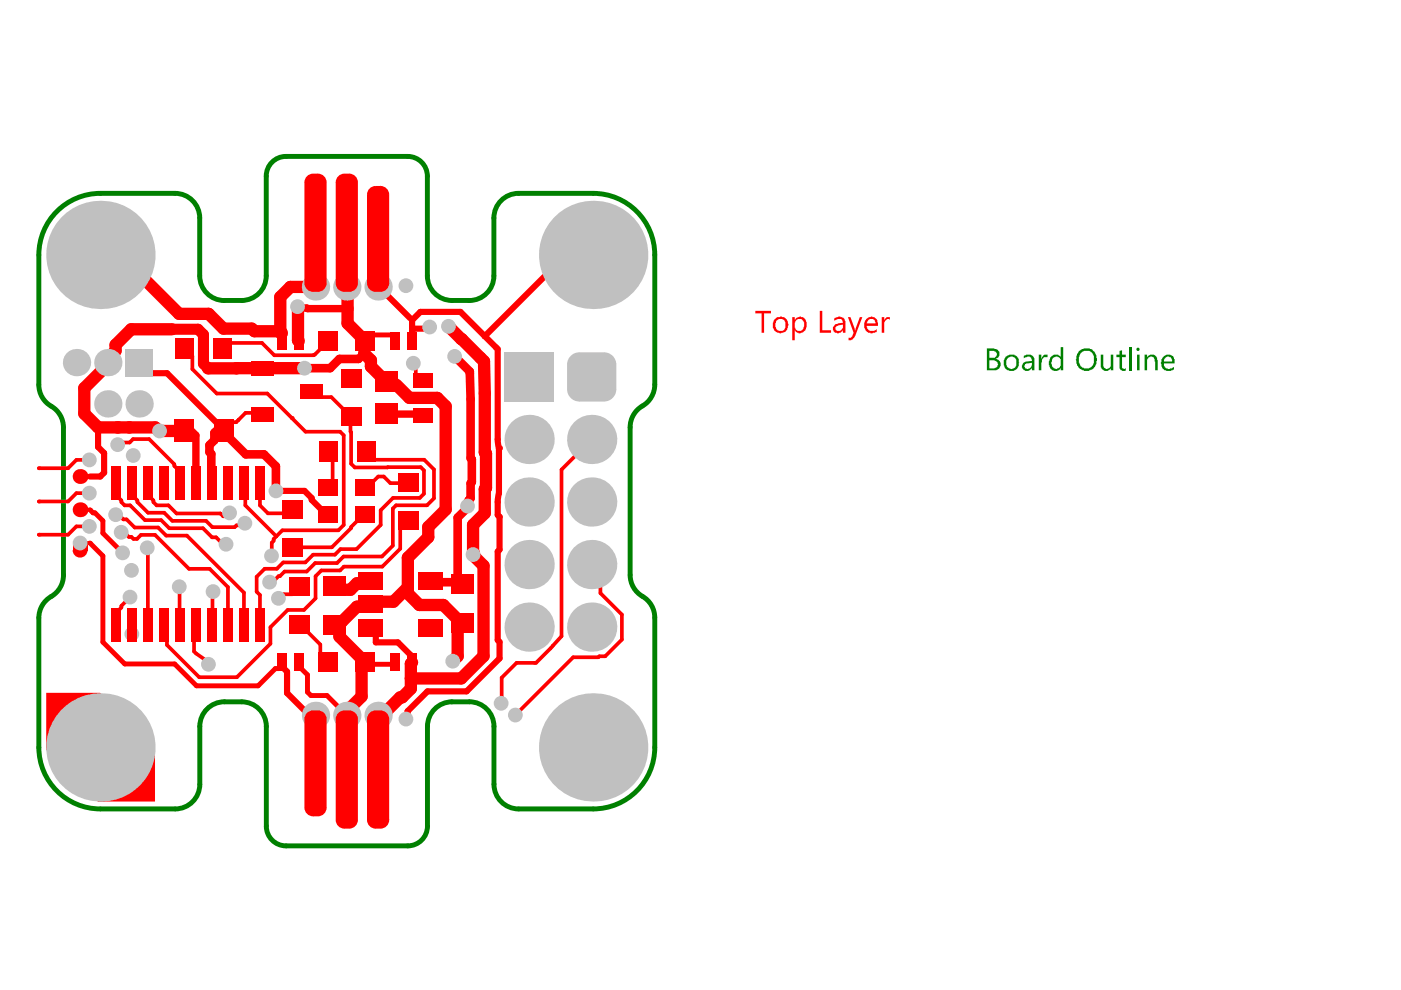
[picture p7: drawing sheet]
<svg xmlns="http://www.w3.org/2000/svg" width="297mm" height="210mm" viewBox="0 0 297 210" stroke-linecap="round" stroke-linejoin="round" font-family="sans-serif">
<g fill="none" stroke="#008000" stroke-width="1">
<path d="M56.4 37.4v21.1M60.6 33.2h25.8M90.6 37.3v21.2M8.2 54.1v27.5M21.3 41h15.8M42.3 46.2v12.3M104.7 46.2v12.3M109.9 41h15.9M138.8 54v27.6M47.6 63.7h3.8M95.8 63.7h3.7M13.5 90.6v31.4"/>
<path d="M133.6 90.6v31.3M8.2 131v27.5M138.8 131v27.5M42.4 154v12.3M47.6 148.8h3.6M56.5 154v21.2M90.6 154v21.2M95.7 148.8h3.8M104.7 154v12.3M21.3 171.5h15.8M60.6 179.3h25.8M110 171.5h15.8"/>
</g>
<g fill="#008000">
<path d="M220.2 75.2h.6v.8l.1-.1a.99 .99 0 0 1 1.2-.7v.5a.87 .87 0 0 0-.9 .2 .87 .87 0 0 0-.3 .9l-.1 .1v1.6h-.6z"/>
<path d="M233.4 75.2h.5v2.1a.78 .78 0 0 0 .4 .8 .78 .78 0 0 0 .9-.1l.3-.3v-2.5h.5v3.3h-.5v-.4a1.16 1.16 0 0 1-1.2 .5 1.16 1.16 0 0 1-.9-.9z"/>
<path d="M237.4 74.4l.5-.1v.9h.8v.5h-.8v1.9a.49 .49 0 0 0 .2 .6 .49 .49 0 0 0 .6-.1v.4a.86 .86 0 0 1-.9 0 .86 .86 0 0 1-.4-.8v-2h-.7v-.5h.7z"/>
<path d="M239.4 73.6h.5v4.9h-.5z"/>
<path d="M242.7 75.2h.5v.7a1.1 1.1 0 0 1 1.2-.7 1.1 1.1 0 0 1 .9 1.1l.2 .1v2.1h-.6v-1.8h-.1a.8 .8 0 0 0-.9-1.1l-.2 .1a.76 .76 0 0 0-.5 1v1.8h-.5z"/>
<path d="M209.8 74.4v1.5h.6a.73 .73 0 0 0 .8-.5 .73 .73 0 0 0-.2-.9l-.2-.1zM209.8 76.4v1.7h1a.82 .82 0 0 0 .7-.6 .82 .82 0 0 0-.3-.8l-.4-.3zM209.2 73.9h1.6v.1a1.02 1.02 0 0 1 1.1 .8 1.02 1.02 0 0 1-.7 1.2l-.1 .1a1.21 1.21 0 0 1 1.1 1.4 1.21 1.21 0 0 1-1.5 1h-1.5z"/>
<path d="M213.5 76.1a1.52 1.52 0 0 0 .5 2 1.05 1.05 0 0 0 1.5-1 1.04 1.04 0 0 0-1.1-1.5l-.5 .1zM213.2 75.6h.1a1.56 1.56 0 0 1 2.7 .8 1.8 1.8 0 0 1-.7 2 1.65 1.65 0 0 1-2-.2 1.65 1.65 0 0 1-.3-1.9z"/>
<path d="M217.3 77.2l-.1 .4a.69 .69 0 0 0 .6 .6 .69 .69 0 0 0 .7-.4h.2l.1-.4v-.5zM217.1 75.5a1.36 1.36 0 0 1 1.4-.3 1.36 1.36 0 0 1 .8 1.2v2.1h-.5v-.4l-.3 .1a1.03 1.03 0 0 1-1.7-.1 1.06 1.06 0 0 1 .9-1.4l1.1-.2a.85 .85 0 0 0-.5-.8 .85 .85 0 0 0-1 .2l-.2 .1z"/>
<path d="M222.6 75.9a1.49 1.49 0 0 1 2.3-.3v.1v-2.1h.5v4.9h-.5v-.5l-.1 .1a1.23 1.23 0 0 1-2.2-.1 1.93 1.93 0 0 1 0-2zM223.2 76l-.2 .4a1.72 1.72 0 0 0 .4 1.7 1.05 1.05 0 0 0 1.5-1v-.7a1.03 1.03 0 0 0-1.5-.7z"/>
<path d="M229.1 74.8a2.49 2.49 0 0 0 .2 2.9 1.64 1.64 0 0 0 1.9 .2 1.64 1.64 0 0 0 .7-1.9 1.46 1.46 0 0 0-1.8-1.6zM228.7 74.4a3.1 3.1 0 0 1 2.4-.4h.2a2.1 2.1 0 0 1 1.2 1.9l.1 .4a3.1 3.1 0 0 1-1.1 2.1h-.1a2.15 2.15 0 0 1-2.8-.6 3.8 3.8 0 0 1-.4-2.3z"/>
<path d="M240.9 73.9a.36 .36 0 0 1 .6-.1 .36 .36 0 0 1 0 .5 .36 .36 0 0 1-.6 0zM241.1 75.2h.5v3.3h-.5z"/>
<path d="M246.9 76l-.1 .7h1.7a.86 .86 0 0 0-.4-1 .86 .86 0 0 0-1.1 .2zM246.5 75.7a1.5 1.5 0 0 1 2.4 .2l.1 1.2h-2.2a1.13 1.13 0 0 0 1 1.1l.7-.1v-.1l.4-.2v.6h-.1a1.63 1.63 0 0 1-2 0 1.63 1.63 0 0 1-.5-1.9v-.4h.1z"/>
</g>
<g fill="none" stroke="#008000" stroke-width="1">
<path d="M60.6 33.2a4.2 4.2 0 0 0-4.2 4.1M86.4 33.2a4.2 4.2 0 0 1 4.2 4.1M21.3 41a13.1 13.1 0 0 0-13.1 13M37.1 41a5.2 5.2 0 0 1 5.2 5.2M42.3 58.5a5.2 5.2 0 0 0 5.3 5.2M56.4 58.5a5.2 5.2 0 0 1-5.2 5.2M90.6 58.5a5.2 5.2 0 0 0 5.2 5.2M104.7 58.5a5.2 5.2 0 0 1-5.2 5.2M109.9 41a5.2 5.2 0 0 0-5.2 5.2M125.8 41a13.1 13.1 0 0 1 13 13M8.2 81.6a5.5 5.5 0 0 0 3.2 4.9 5.2 5.2 0 0 1 2.1 4.1M138.8 81.6a5.5 5.5 0 0 1-3.2 4.9 5.2 5.2 0 0 0-2 4.1"/>
<path d="M13.5 122a5.5 5.5 0 0 1-3.2 4.9 5.2 5.2 0 0 0-2.1 4.1M133.6 121.9a5.5 5.5 0 0 0 3.2 4.9 5.2 5.2 0 0 1 2 4.2M8.2 158.5a13.1 13.1 0 0 0 13.1 13M47.6 148.8a5.2 5.2 0 0 0-5.2 5.2M51.2 148.8a5.2 5.2 0 0 1 5.3 5.2M95.9 148.8a5.2 5.2 0 0 0-5.3 5.2M99.5 148.8a5.2 5.2 0 0 1 5.2 5.2M138.8 158.5a13.1 13.1 0 0 1-13 13M42.4 166.3a5.2 5.2 0 0 1-5.3 5.2M56.5 175.2a4.2 4.2 0 0 0 4.1 4.1M90.6 175.2a4.2 4.2 0 0 1-4.2 4.1M104.7 166.3a5.2 5.2 0 0 0 5.3 5.2"/>
</g>
<g fill="#f00">
<path d="M15.4 116.6h3.2a1.57 1.57 0 0 1-1.6 1.6 1.57 1.57 0 0 1-1.6-1.6z"/>
<path d="M9.8 146.9h11.4l11.7 11.6v11.4h-12.1l-11-10.9z"/>
</g>
<path d="M105.8 95v9.6" fill="none" stroke="#f00" stroke-width="1.3"/>
<circle cx="105.8" cy="95" r=".65" fill="#f00"/>
<path d="M105.5 74v19.2M105.5 106.5v2.7" fill="none" stroke="#f00" stroke-width="1.3"/>
<circle cx="80.3" cy="60.8" r=".65" fill="#f00"/>
<path d="M80.2 60.8h.1M20.8 90.6v4.2l1.3 1.3v4.1l-.8 .8h-2.2M60.9 147l6 6" fill="none" stroke="#f00" stroke-width="1.3"/>
<path d="M18.9 97.5h-2.7l-1.8 1.8h-6.2M27.5 93.8h-2.1l-.4 .5M17 108.1h2.1M17 101h2.1M17 115.1h2.1M18.9 104.6h-2.7l-1.8 1.7h-6.2M18.9 111.6h-2.7l-1.8 1.8h-6.2" fill="none" stroke="#f00" stroke-width=".78"/>
<path d="M19.1 115.1l2.7 2.8v18.2l4.7 4.7h10.5l4.7 4.6h13l3.7-3.6h.8l.5-.6M19.1 108.1l.6 .6h.4l1.7 1.7v2.6l4.2 4.2" fill="none" stroke="#f00" stroke-width="1"/>
<path d="M20.8 90.6h4.1" fill="none" stroke="#f00" stroke-width="2.6"/>
<circle cx="24.9" cy="90.6" r="1.31" fill="#f00"/>
<path d="M36.4 69.8h-8.6l-3.3 3.3v1.3l-1.6 1.6v1.3l-5 5v5.4l2.9 2.9M44.1 78.1h20.5M50.2 78.1h-.1M77.2 74.9l1.4 1.5v1.3l3.1 3.1h.3M97.9 71.9l4.7 4.7 .2 6.8v12.5l.2 .3v7.3l-.2 .2v5.1l-2.5 2.5v6M24.9 90.6h8l.8 .8h5.4M84 81.5l2.8 2.9h5.9l1.8 1.7v21.9l-3.7 3.7v2.2l-4.3 4.3v7.6l2.4 2.5h5.1l3.8 3.8-.8 .8v6.2l-1 1.1M100.3 117.6l2.2 2.3v19.2l-4.7 4.7h-10.7M70.9 132.6h.3l.8 .8v1.6l5.4 5.5-.7 .7v6.5l-2.6 2.5v.3l.3 .3M78.6 123.1l-.5 .6h-2.4l-1.4 1.3h-2.6l-.8-.7M86.5 124.5l-3.1 3.1h-4.2l-1.1 1h-2.4l-3.2 3.2h-.5l-.7 .7M87.1 140.7v5.3" fill="none" stroke="#f00" stroke-width="2.6"/>
<g fill="none" stroke="#f00" stroke-width=".78">
<path d="M27.5 93.8l.7-.7h3.4l5.4 5.3v.4l1.1 1.2v2.4M61.9 88.6l2.9 2.9h7.3l.8 .8v19M74.3 91.5l.1 .1M74.4 88.2l-.1 .2M74.4 98.3l.8 .8 14-.1 .7 .7v5l-.9 .9h-5.7l-2.6 2.6v3.1l-5.1 5.1h-3.4l-1.2 1.2h-4.6l-1.7 1.6h-4.7l-1.3 1.4h-2.6l-1.7 1.7v3.2l.7 .7v6.3M77.7 95.8l1.6 1.7h10.6l2.1 2v6.2l-1.5 1.4h-6.5M24.5 109.1h.7l1 1h.6l1.8 1.7h4.9l1.7 1.8h4.4l12.1 12.1v6.8M25.7 112.9h.6l1 .9h.6l.4 .5h.7l.9-.9h3l7.2 7.2h4.4l3.8 3.9v8M25.7 106.1v.4l.7 .6h1.2l3.1 3.2h3.5l1.7 1.7h7.1l2 1.9h.8l1.5 1.5h.6M28 104.9l1.1 1.2v.4l2.3 2.2h3.4l1.7 1.7h7.2l1.3 1.4M31.2 116.2l.1 .1v16.2M31.3 102.4v2.5l1.2 1.2v.4l.7 .6h2.5l1.7 1.8h9.3l.6 .6h.3l.7-.8h.4"/>
<path d="M51.9 110.9l-.4 .5h-1.4l-.3 .4M52 107.1l6.6 6.6M59.9 112.4l-1.9 1.9v.4l-.4 .4v2.8M82.8 102.4l-1.4-1.4h-1.2l-2.6 2.6M83.3 107.8v7.9l-2.3 2.3h-8.2l-1.4 1.4h-4.6l-1.8 1.8h-4.7l-1 1h-.2l-1.3 1.2h-.6M86.6 110.3l-1.7 1.6v4.4l-3.8 3.8h-8.2l-.8 .8h-4l-1.2 1.3v4.7l-2.4 2.4h-3.5l-3.7 3.7v3.5l-7.1 7.1h-8l-6.8-6.9v-3.6l-.7-.6M27.6 126.6h.1M28 132.5v1.9M45.2 125.4l-.1 .1v6.8M63.6 124.4l-1.6 1.6h-1.8l-.9 .9h-.3M63.6 132.5l4.3 4.2v2.1l1.7 1.7"/>
</g>
<path d="M59.7 140.5v.7M63.3 140.5v.7l1.9 1.9v3.6l.7 .8h3.4l3.9 3.9M77.4 140.5l.4 .3h5.5l.4-.3" fill="none" stroke="#f00" stroke-width="1"/>
<path d="M40.6 91.4l.9 .9v10.1" fill="none" stroke="#f00" stroke-width="1.6"/>
<path d="M76.1 76l-.1 .1h-4l-2 2h-5.4M96.4 75.6l3.2 3.2 .2 5.8v12.5l.2 .3v4.8l-.2 .3v3.2l-.4 .4v.9l-.3 .3v.4l-2.1 2v13l1.1 1-.3-.3h-6.3l-.3-.3" fill="none" stroke="#f00" stroke-width="1.8"/>
<path d="M36.5 69.8h-.1M36.5 69.8h5.5l1.1 1.2v6.1l1 1" fill="none" stroke="#f00" stroke-width="2.4"/>
<path d="M102.8 71.3l2.7 2.7M58.5 104.1h6.1l1.5 1.5v.4l3.1 3.1h.4M105.5 116.9v18.8l.4 .4M105.5 109.2l.4 .4M105.9 109.6h.1M78.6 133.1l1.1 1v2.1h4.7l2.6 2.6v1.3l.4 .4M105.9 139.6l-7 7h-8.3l-4.2 4.2v1.3" fill="none" stroke="#f00" stroke-width="1.3"/>
<circle cx="100.3" cy="117.3" r="1.31" fill="#f00"/>
<path d="M105.9 109.6v6.9l-.4 .4" fill="none" stroke="#f00" stroke-width="1.3"/>
<path d="M69.6 95.8l.9 .9v5.8l-.9 .9M74.3 88.4v3.1M74.4 91.6v6.7M84 107.1l-.7 .7" fill="none" stroke="#f00" stroke-width=".78"/>
<circle cx="61.9" cy="88.6" r=".39" fill="#f00"/>
<g fill="none" stroke="#f00" stroke-width=".78">
<path d="M40.8 78.3l5.2 5.1h10.7l5.2 5.2M69.6 72.3l-3.1 3h-8.3l-2.7-2.6h-7l-1.2 1.2M74.3 88.2h.1M125.5 93.2l-6.4 6.4v35.3l-1.9 2M24.6 104.9l1.1 1.2M45 111.8h4.8M51.7 102.4l.3 .3v4.4M55.1 102.4v4.7l1.7 1.7h4.4l.8-.8M72.9 111.3l-1.2 1.1h-11.8M77.4 109.1h-.3l-6.7 6.9h-8.4M86.6 102.2l-.2 .2h-3.6M125.5 119.7l1.8 1.8v4.3l4.6 4.5v5.3l-3.6 3.5h-1.2l-.2 .3h-5.4l-12.2 12.2"/>
<path d="M27.6 126.6l-1.9 1.9v.3l-1.1 1.2v2.5M38 124.4l.1 8.1M41.1 132.9v5.2l3.1 2.3v.4M45.1 132.3l-.2 .2M116.7 137.5l-3.1 3h-4.1l-3.1 3.2v5.3l-.2 .1"/>
</g>
<path d="M56 96.3l2.5 2.6v5.2" fill="none" stroke="#f00" stroke-width="1.8"/>
<path d="M21.3 54h4.2l12.5 12.5h6.2l3.2 3.2h6l.5 .5h5.5l.3 .3v.3l-.3-.3v-7.5l2.2-2.2h5M63.2 65.1v7.1l.1 .1M73.7 65.4v3.2l3.7 3.7M87.1 146l-1.8 1.9h-.5l-3.8 3.8h-.8M87.4 140.5l-.3 .2" fill="none" stroke="#f00" stroke-width="2.6"/>
<path d="M87.4 69.7v-1.8l1.7-1.8h8.5l5.2 5.2M91.1 69.3l-.4 .4h-2.9l-.4 .4v2.2M105.9 136.1v3.5M59.7 141.2l1.2 1.2v4.6M66.9 153v8.9M86.4 152.1l-.3 .4" fill="none" stroke="#f00" stroke-width="1.3"/>
<path d="M63.1 65l.3 .3h1.7l.1 .1h8.5M77.2 74.9l-1.1 1.1" fill="none" stroke="#f00" stroke-width="1.6"/>
<path d="M77.4 72.3l1.4-1.3h4.4l.5 .5v.8" fill="none" stroke="#f00" stroke-width="1"/>
<circle cx="102.8" cy="71.3" r=".65" fill="#f00"/>
<path d="M45.5 91.8v1.5l-1.1 1.1v1.5l.4 .3v6.1l.1 .1M47.4 91.4l.1 .4 4.6 4.5h3.9" fill="none" stroke="#f00" stroke-width="1.8"/>
<path d="M80.2 50.7v10.1M125.8 54h-5.8l-17.2 17.3M29.5 76.9l2.2 2.2h3.7l10.6 10.6M80.3 60.8l6.7 6.7" fill="none" stroke="#f00" stroke-width="1.3"/>
<path d="M66.6 60.8l.3 .3M73.5 61.1l.2 .2v4.1M95.1 69.2l2.8 2.7" fill="none" stroke="#f00" stroke-width="2.6"/>
<path d="M39.2 73.9l1.6 1.6v2.8M87.6 77l.6 .5v2l1.1 1.2h.5M50.5 89.1h.1M55.7 88l-.5-.5h-3.1l-2 2h-1l-.4 .4v.4l-3 3h-.2M66.1 83l1.2 1.2h2.9l4.1 4M24.6 102.4v2.5M28 102.4v2.5M41.5 132.5l-.4 .4" fill="none" stroke="#f00" stroke-width=".78"/>
<path d="M74.4 150.8l-.9 .9" fill="none" stroke="#f00" stroke-width="1"/>
<path d="M82 87.6l.2 .2h7.3l.3 .2" fill="none" stroke="#f00" stroke-width="1.6"/>
<circle cx="45.5" cy="93.3" r=".39" fill="#f00"/>
<path d="M45.8 91.4l-.3 .4" fill="none" stroke="#f00" stroke-width="1.8"/>
<path d="M15.4 115.1h3.2v1.6h-3.2z" fill-rule="evenodd" fill="#f00"/>
<g fill="#f00">
<path d="M160.1 65.9h3.4v.5h-1.5v4.2h-.5v-4.2h-1.4z"/>
<path d="M173.8 65.9h.5v4.1h1.9v.6h-2.4z"/>
<path d="M179.8 67.2h.5l.9 2.8h.2l.9-2.8h.5l-1.4 4-.6 .5a.71 .71 0 0 1-.9 .4v-.5h.5l.3-.3 .3-.7z"/>
<path d="M186.9 67.2h.6v.7l.1-.1a.74 .74 0 0 1 1.1-.6v.6a.74 .74 0 0 0-1.1 .5h-.1v2.3h-.6z"/>
<path d="M164.7 67.9a1.82 1.82 0 0 0 .1 2.1h.1a1.01 1.01 0 0 0 1.6-.6v-.2a1.2 1.2 0 0 0-1.2-1.6zM164.1 67.8h.2a1.44 1.44 0 0 1 1.7-.6 1.5 1.5 0 0 1 1 2l-.1 .6a.68 .68 0 0 1-.8 .6v.2a1.66 1.66 0 0 1-2.2-1.6v-.6z"/>
<path d="M168 67.2h.5v.6l.7-.6a1.46 1.46 0 0 1 1.8 1.6 1.61 1.61 0 0 1-1.6 1.9l-.1-.1a.71 .71 0 0 1-.8-.6v2.1h-.5zM168.6 68l-.1 .4v1.1h.1a.68 .68 0 0 0 .8 .7h.2a1.22 1.22 0 0 0 .9-1.5 1 1 0 0 0-.5-1 1 1 0 0 0-1.1 .1z"/>
<path d="M177.1 69.4v.1a.68 .68 0 0 0 .6 .7 .68 .68 0 0 0 .8-.4l.2-.3v-.7l-.9 .2zM176.9 67.5h.1a1.3 1.3 0 0 1 1.7-.1l.3 .1 .1 .5h.1v2.6h-.5v-.6l-.1 .2a1.08 1.08 0 0 1-1.4 .4 1.08 1.08 0 0 1-.6-1.2l.5-.7 1.6-.3v-.2h-.1a.63 .63 0 0 0-.4-.6 .63 .63 0 0 0-.7 .2l-.6 .2z"/>
<path d="M184 67.9l-.2 .7h1.8a.9 .9 0 0 0-.5-1 .9 .9 0 0 0-1.1 .3zM183.6 67.6a1.98 1.98 0 0 1 1.8-.4l.1 .2a.76 .76 0 0 1 .5 .9l.1 .1v.7h-2.3a1.18 1.18 0 0 0 .7 1 1.18 1.18 0 0 0 1.3-.2l.1-.1v.6l-.7 .2a1.63 1.63 0 0 1-1.7-.6 1.63 1.63 0 0 1-.1-1.8z"/>
</g>
<path d="M105.5 93.2l.3 1.8M105.8 104.6l-.3 1.9" fill="none" stroke="#f00" stroke-width="1.3"/>
<path d="M117.2 136.9l-.5 .6" fill="none" stroke="#f00" stroke-width=".78"/>
<g fill="#c0c0c0">
<path d="M120.2 77.3h2.6zM120.8 75.7a2.61 2.61 0 0 1 2-1v2.6h-2.6l.1-.6z"/>
<path d="M122.8 82.5v2.6zM120.2 82.5h2.6v2.6a2.61 2.61 0 0 1-2.6-2.6z"/>
<path d="M128.1 82.5h2.6zM128.1 82.5h2.6a2.61 2.61 0 0 1-2.6 2.6z"/>
<path d="M128.1 74.7v2.6zM128.1 74.7a2.61 2.61 0 0 1 2.6 2.6h-2.6z"/>
<circle cx="17" cy="108.1" r="1.57"/>
<circle cx="18.9" cy="111.6" r="1.57"/>
<circle cx="18.9" cy="104.6" r="1.57"/>
<circle cx="18.9" cy="97.5" r="1.57"/>
<circle cx="17" cy="101" r="1.57"/>
<circle cx="17" cy="115.1" r="1.57"/>
<circle cx="24.5" cy="109.1" r="1.57"/>
<circle cx="25.7" cy="112.9" r="1.57"/>
<circle cx="24.9" cy="94.3" r="1.57"/>
<circle cx="26" cy="117.2" r="1.57"/>
<circle cx="27.9" cy="120.9" r="1.57"/>
<circle cx="27.6" cy="126.6" r="1.57"/>
<circle cx="31.2" cy="116.2" r="1.57"/>
<circle cx="47.9" cy="115.4" r="1.57"/>
<circle cx="51.9" cy="110.9" r="1.57"/>
<circle cx="57.6" cy="117.9" r="1.57"/>
<circle cx="48.7" cy="108.7" r="1.57"/>
<circle cx="57.2" cy="123.4" r="1.57"/>
<circle cx="59" cy="126.9" r="1.57"/>
<circle cx="28.2" cy="96.6" r="1.57"/>
<circle cx="28" cy="134.4" r="1.57"/>
<circle cx="96" cy="140.2" r="1.57"/>
<circle cx="45.2" cy="125.4" r="1.57"/>
<circle cx="78.8" cy="123.5" r="1.57"/>
<circle cx="99.1" cy="107.3" r="1.57"/>
<circle cx="100.3" cy="117.6" r="1.57"/>
<circle cx="58.5" cy="104.1" r="1.57"/>
<circle cx="64.6" cy="78.1" r="1.57"/>
<circle cx="106.2" cy="149.1" r="1.57"/>
<circle cx="109.3" cy="151.6" r="1.57"/>
<circle cx="91.1" cy="69.3" r="1.57"/>
<circle cx="38" cy="124.4" r="1.57"/>
<circle cx="44.2" cy="140.8" r="1.57"/>
<circle cx="63.1" cy="65" r="1.57"/>
<circle cx="95.1" cy="69.2" r="1.57"/>
<circle cx="96.4" cy="75.6" r="1.57"/>
<circle cx="73.5" cy="166.7" r="1.57"/>
<circle cx="33.8" cy="91.4" r="1.57"/>
<circle cx="73.5" cy="45.8" r="1.57"/>
<circle cx="87.6" cy="77" r="1.57"/>
<circle cx="86.1" cy="60.6" r="1.57"/>
<circle cx="86.1" cy="152.5" r="1.57"/>
<circle cx="21.3" cy="158.5" r="11.5"/>
<circle cx="125.8" cy="158.5" r="11.5"/>
<circle cx="66.9" cy="151.7" r="2.9"/>
<circle cx="73.5" cy="151.7" r="2.9"/>
<circle cx="80.2" cy="151.7" r="2.9"/>
<circle cx="112.2" cy="133" r="5.2"/>
<circle cx="125.5" cy="133" r="5.2"/>
<circle cx="112.2" cy="119.7" r="5.2"/>
<circle cx="125.5" cy="119.7" r="5.2"/>
<circle cx="112.2" cy="106.4" r="5.2"/>
<circle cx="125.5" cy="106.4" r="5.2"/>
<circle cx="16.2" cy="76.9" r="2.9"/>
<circle cx="21.3" cy="54" r="11.5"/>
<circle cx="22.9" cy="76.9" r="2.9"/>
<circle cx="22.9" cy="85.6" r="2.9"/>
<circle cx="29.5" cy="85.6" r="2.9"/>
<circle cx="112.2" cy="93.2" r="5.2"/>
<circle cx="125.5" cy="93.2" r="5.2"/>
<circle cx="66.9" cy="60.8" r="2.9"/>
<circle cx="73.5" cy="60.8" r="2.9"/>
<circle cx="80.2" cy="60.8" r="2.9"/>
<circle cx="125.8" cy="54" r="11.5"/>
</g>
<g fill="#c0c0c0">
<path d="M26.6 74h5.8v5.8h-5.8z" fill-rule="evenodd"/>
<path d="M107 74.7h10.4v10.4h-10.4z" fill-rule="evenodd"/>
<path d="M120.2 77.3l2.6-2.6h5.3l2.6 2.6v5.2l-2.6 2.6h-5.3l-2.6-2.6z" fill-rule="evenodd"/>
</g>
<g fill="#f00">
<path d="M73 173.9v1.8zM71.2 173.9h1.8v1.8a1.83 1.83 0 0 1-1.8-1.8z"/>
<path d="M74 173.9h1.9zM74 173.9h1.9a1.83 1.83 0 0 1-1.9 1.8z"/>
<path d="M74 150.6v1.9zM74 150.6a1.83 1.83 0 0 1 1.9 1.9h-1.9z"/>
<path d="M71.2 152.5h1.8zM71.7 151.2l.8-.5 .5-.1v1.9h-1.8v-.5z"/>
<path d="M74 36.8v1.9zM74 36.8a1.83 1.83 0 0 1 1.9 1.9h-1.9z"/>
<path d="M71.2 38.7h1.8zM71.7 37.4l.8-.5 .5-.1v1.9h-1.8v-.5z"/>
<path d="M73 60v1.9zM71.2 60h1.8v1.9a1.83 1.83 0 0 1-1.8-1.9z"/>
<path d="M74 60h1.9zM74 60h1.9a1.83 1.83 0 0 1-1.9 1.9z"/>
<path d="M66.4 171.2v1.9zM64.5 171.2h1.9v1.9a1.83 1.83 0 0 1-1.9-1.9z"/>
<path d="M67.4 171.2h1.8zM67.4 171.2h1.8a1.83 1.83 0 0 1-1.8 1.9z"/>
<path d="M67.4 150.6v1.9zM67.4 150.6a1.83 1.83 0 0 1 1.8 1.9h-1.8z"/>
<path d="M64.5 152.5h1.9zM65.1 151.2l.8-.5 .5-.1v1.9h-1.9l.1-.5z"/>
<path d="M79.6 173.9v1.8zM77.8 173.9h1.8v1.8a1.83 1.83 0 0 1-1.8-1.8z"/>
<path d="M80.7 173.9h1.8zM80.7 173.9h1.8a1.83 1.83 0 0 1-1.8 1.8z"/>
<path d="M80.7 150.6v1.9zM80.7 150.6a1.83 1.83 0 0 1 1.8 1.9h-1.8z"/>
<path d="M77.8 152.5h1.8zM78.3 151.2l.9-.5 .4-.1v1.9h-1.8l.1-.5z"/>
<path d="M80.7 39.4v1.9zM80.7 39.4a1.83 1.83 0 0 1 1.8 1.9h-1.8z"/>
<path d="M77.8 41.3h1.8zM78.3 40l.9-.5 .4-.1v1.9h-1.8l.1-.5z"/>
<path d="M79.6 60v1.9zM77.8 60h1.8v1.9a1.83 1.83 0 0 1-1.8-1.9z"/>
<path d="M80.7 60h1.8zM80.7 60h1.8a1.83 1.83 0 0 1-1.8 1.9z"/>
<path d="M67.4 36.8v1.9zM67.4 36.8a1.83 1.83 0 0 1 1.8 1.9h-1.8z"/>
<path d="M64.5 38.7h1.9zM65.1 37.4l.8-.5 .5-.1v1.9h-1.9l.1-.5z"/>
<path d="M66.4 60v1.9zM64.5 60h1.9v1.9a1.83 1.83 0 0 1-1.9-1.9z"/>
<path d="M67.4 60h1.8zM67.4 60h1.8a1.83 1.83 0 0 1-1.8 1.9z"/>
<circle cx="19.1" cy="101" r=".39"/>
<circle cx="19.1" cy="108.1" r=".39"/>
<circle cx="17" cy="108.1" r="1.57"/>
<circle cx="17" cy="101" r="1.57"/>
<circle cx="19.1" cy="115.1" r=".39"/>
<circle cx="8.2" cy="113.4" r=".39"/>
<circle cx="8.2" cy="106.3" r=".39"/>
<circle cx="8.2" cy="99.3" r=".39"/>
</g>
<g fill="#f00">
<path d="M95.7 121.7h4.7v4.1h-4.7z" fill-rule="evenodd"/>
<path d="M95.7 130h4.7v4.2h-4.7z" fill-rule="evenodd"/>
<path d="M86.3 70.5h2.1v3.6h-2.1z" fill-rule="evenodd"/>
<path d="M82.7 70.5h2.1v3.6h-2.1z" fill-rule="evenodd"/>
<path d="M75.4 70.2h4.1v4.2h-4.1z" fill-rule="evenodd"/>
<path d="M67.5 70.2h4.2v4.2h-4.2z" fill-rule="evenodd"/>
<path d="M58.6 70.5h2.1v3.6h-2.1z" fill-rule="evenodd"/>
<path d="M62.3 70.5h2.1v3.6h-2.1z" fill-rule="evenodd"/>
<path d="M61.5 130.5h4.2v4h-4.2z" fill-rule="evenodd"/>
<path d="M61.5 122.4h4.2v4h-4.2z" fill-rule="evenodd"/>
<path d="M71.2 152.5l1.8-1.9h1l1.9 1.9v21.4l-1.9 1.8h-1l-1.8-1.8z" fill-rule="evenodd"/>
<path d="M71.2 38.7l1.8-1.9h1l1.9 1.9v21.3l-1.9 1.9h-1l-1.8-1.9z" fill-rule="evenodd"/>
<path d="M79.6 85.5h4.8v4.2h-4.8z" fill-rule="evenodd"/>
<path d="M79.6 78.7h4.8v4.2h-4.8z" fill-rule="evenodd"/>
<path d="M72.3 78.2h4.3v3.9h-4.3z" fill-rule="evenodd"/>
<path d="M72.3 86.3h4.3v3.9h-4.3z" fill-rule="evenodd"/>
<path d="M45.3 71.8h4v4.2h-4z" fill-rule="evenodd"/>
<path d="M37.2 71.8h4v4.2h-4z" fill-rule="evenodd"/>
<path d="M84.5 108.3h4.2v4h-4.2z" fill-rule="evenodd"/>
<path d="M84.5 100.2h4.2v4h-4.2z" fill-rule="evenodd"/>
<path d="M67.6 93.7h4v4.2h-4z" fill-rule="evenodd"/>
<path d="M75.7 93.7h4v4.2h-4z" fill-rule="evenodd"/>
<path d="M59.9 106h4.3v3.9h-4.3z" fill-rule="evenodd"/>
<path d="M59.9 114.1h4.3v3.9h-4.3z" fill-rule="evenodd"/>
<path d="M64.5 152.5l1.9-1.9h1l1.8 1.9v18.7l-1.8 1.9h-1l-1.9-1.9z" fill-rule="evenodd"/>
<path d="M77.8 152.5l1.8-1.9h1.1l1.8 1.9v21.4l-1.8 1.8h-1.1l-1.8-1.8z" fill-rule="evenodd"/>
<path d="M54.1 128.9h2.1v7.1h-2.1z" fill-rule="evenodd"/>
<path d="M50.7 128.9h2.1v7.1h-2.1z" fill-rule="evenodd"/>
<path d="M47.3 128.9h2.1v7.1h-2.1z" fill-rule="evenodd"/>
<path d="M43.9 128.9h2.1v7.1h-2.1z" fill-rule="evenodd"/>
<path d="M40.5 128.9h2.1v7.1h-2.1z" fill-rule="evenodd"/>
<path d="M37.1 128.9h2.1v7.1h-2.1z" fill-rule="evenodd"/>
<path d="M33.7 128.9h2.1v7.1h-2.1z" fill-rule="evenodd"/>
<path d="M30.3 128.9h2.1v7.1h-2.1z" fill-rule="evenodd"/>
<path d="M26.9 128.9h2.1v7.1h-2.1z" fill-rule="evenodd"/>
<path d="M23.5 128.9h2.1v7.1h-2.1z" fill-rule="evenodd"/>
<path d="M23.5 98.9h2.1v7.1h-2.1z" fill-rule="evenodd"/>
<path d="M26.9 98.9h2.1v7.1h-2.1z" fill-rule="evenodd"/>
<path d="M30.3 98.9h2.1v7.1h-2.1z" fill-rule="evenodd"/>
<path d="M33.7 98.9h2.1v7.1h-2.1z" fill-rule="evenodd"/>
<path d="M37.1 98.9h2.1v7.1h-2.1z" fill-rule="evenodd"/>
<path d="M40.5 98.9h2.1v7.1h-2.1z" fill-rule="evenodd"/>
<path d="M43.9 98.9h2.1v7.1h-2.1z" fill-rule="evenodd"/>
<path d="M47.3 98.9h2.1v7.1h-2.1z" fill-rule="evenodd"/>
<path d="M50.7 98.9h2.1v7.1h-2.1z" fill-rule="evenodd"/>
<path d="M54.1 98.9h2.1v7.1h-2.1z" fill-rule="evenodd"/>
<path d="M37 89h4.1v4.7h-4.1z" fill-rule="evenodd"/>
<path d="M45.3 89h4.2v4.7h-4.2z" fill-rule="evenodd"/>
<path d="M68.6 130.5h4.7v4.2h-4.7z" fill-rule="evenodd"/>
<path d="M68.6 122.2h4.7v4.2h-4.7z" fill-rule="evenodd"/>
<path d="M88.6 121.3h5.2v3.7h-5.2z" fill-rule="evenodd"/>
<path d="M88.6 131.2h5.2v3.7h-5.2z" fill-rule="evenodd"/>
<path d="M76 131.2h5.2v3.7h-5.2z" fill-rule="evenodd"/>
<path d="M76 126.3h5.2v3.6h-5.2z" fill-rule="evenodd"/>
<path d="M76 121.3h5.2v3.7h-5.2z" fill-rule="evenodd"/>
<path d="M67.5 107.4h4.2v3.4h-4.2z" fill-rule="evenodd"/>
<path d="M75.4 107.4h4.1v3.4h-4.1z" fill-rule="evenodd"/>
<path d="M75.4 101.7h4.1v3.4h-4.1z" fill-rule="evenodd"/>
<path d="M67.5 101.7h4.2v3.4h-4.2z" fill-rule="evenodd"/>
<path d="M67.5 138.4h4.2v4.1h-4.2z" fill-rule="evenodd"/>
<path d="M75.4 138.4h4.1v4.1h-4.1z" fill-rule="evenodd"/>
<path d="M82.7 138.6h2.1v3.7h-2.1z" fill-rule="evenodd"/>
<path d="M86.3 138.6h2.1v3.7h-2.1z" fill-rule="evenodd"/>
<path d="M62.3 138.6h2.1v3.7h-2.1z" fill-rule="evenodd"/>
<path d="M58.6 138.6h2.1v3.7h-2.1z" fill-rule="evenodd"/>
<path d="M77.8 41.3l1.8-1.9h1.1l1.8 1.9v18.7l-1.8 1.9h-1.1l-1.8-1.9z" fill-rule="evenodd"/>
<path d="M64.5 38.7l1.9-1.9h1l1.8 1.9v21.3l-1.8 1.9h-1l-1.9-1.9z" fill-rule="evenodd"/>
<path d="M87.7 79.1h4.1v3.2h-4.1z" fill-rule="evenodd"/>
<path d="M87.7 86.4h4.1v3.2h-4.1z" fill-rule="evenodd"/>
<path d="M63.7 81.5h4.7v3.1h-4.7z" fill-rule="evenodd"/>
<path d="M53.3 86.4h4.7v3.1h-4.7z" fill-rule="evenodd"/>
<path d="M53.3 76.5h4.7v3.1h-4.7z" fill-rule="evenodd"/>
</g>
</svg>
